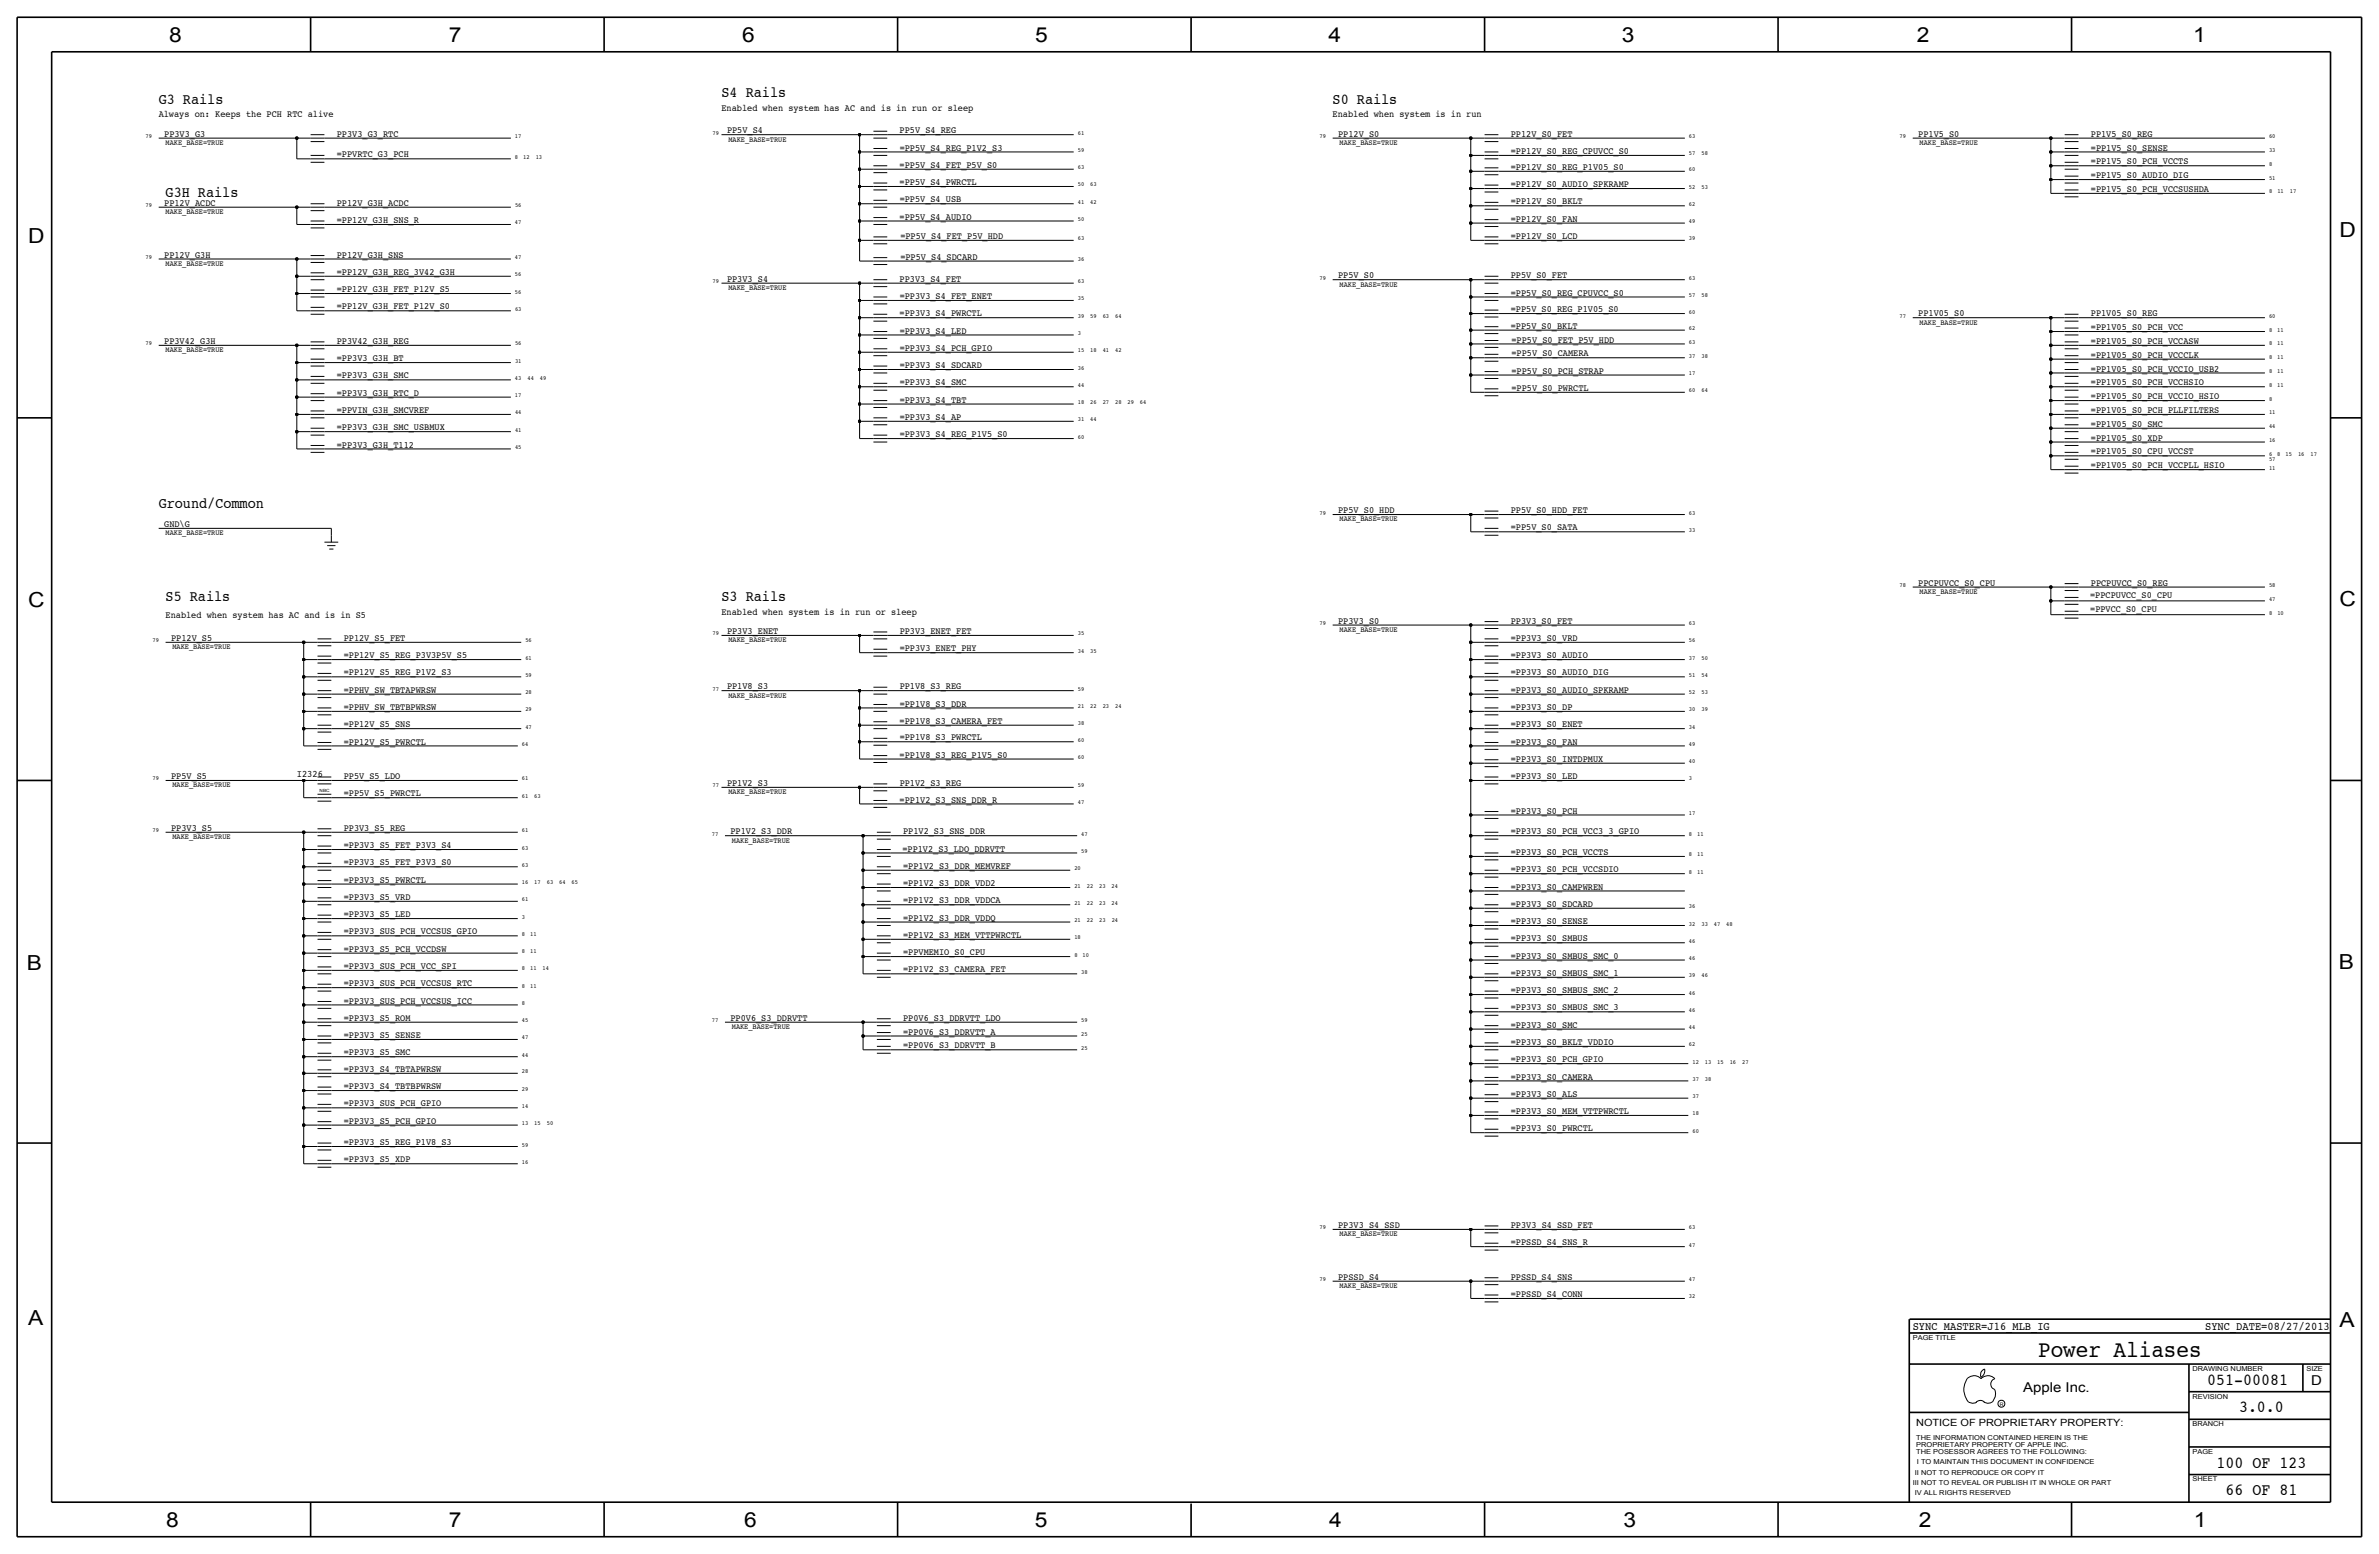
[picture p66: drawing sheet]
<svg xmlns="http://www.w3.org/2000/svg" width="875mm" height="572mm" viewBox="0 0 875 572" stroke-linecap="round" stroke-linejoin="round" font-family="sans-serif">
<defs><g id="words">
<text font-size="8.6" x="749.7" y="499.1">Power Aliases</text>
<g font-size="7.6">
<text x="62.2" y="15.5">8</text>
<text x="165" y="15.5">7</text>
<text x="273" y="15.5">6</text>
<text x="380.7" y="15.5">5</text>
<text x="488.6" y="15.5">4</text>
<text x="596.6" y="15.5">3</text>
<text x="705.1" y="15.5">2</text>
<text x="806.7" y="15.5">1</text>
<text x="10.4" y="89.4">D</text>
<text x="860.5" y="87.1">D</text>
<text x="10.4" y="223.3">C</text>
<text x="860.5" y="222.8">C</text>
<text x="9.8" y="356.6">B</text>
<text x="860.2" y="356.4">B</text>
<text x="10.4" y="487.4">A</text>
<text x="860.5" y="488.2">A</text>
<text x="61.2" y="561.6">8</text>
<text x="165" y="561.6">7</text>
<text x="273.8" y="561.6">6</text>
<text x="380.7" y="561.6">5</text>
<text x="488.9" y="561.6">4</text>
<text x="597.1" y="561.6">3</text>
<text x="705.8" y="561.6">2</text>
<text x="806.9" y="561.6">1</text>
</g>
<g font-size="6.2">
<text x="811.9" y="509.3">051-00081</text>
<text x="823.6" y="519.4">3.0.0</text>
<text x="815.3" y="539.7">100 OF 123</text>
<text x="818.6" y="549.9">66 OF 81</text>
</g>
<g font-size="5.6">
<text x="265.4" y="35.6">S4 Rails</text>
<text x="58.4" y="38.1">G3 Rails</text>
<text x="490.2" y="38.1">S0 Rails</text>
<text x="60.9" y="72.4">G3H Rails</text>
<text x="58.4" y="186.7">Ground/Common</text>
<text x="60.9" y="221">S5 Rails</text>
<text x="265.4" y="221">S3 Rails</text>
</g>
<g font-size="5">
<text x="850.1" y="509.3">D</text>
<text x="744.2" y="511.8">Apple Inc.</text>
</g>
<g font-size="4.3">
<text x="703.5" y="488.9">SYNC_MASTER=J16_MLB_IG</text>
<text x="811.1" y="488.9">SYNC_DATE=08/27/2013</text>
</g>
<text font-size="3.7" x="704.8" y="524.5">NOTICE OF PROPRIETARY PROPERTY:</text>
<text font-size="3.6" x="109.2" y="285.8">I2326</text>
<g font-size="3.5">
<text x="265.4" y="40.6">Enabled when system has AC and is in run or sleep</text>
<text x="58.4" y="43.2">Always on: Keeps the PCH RTC alive</text>
<text x="490.2" y="43.2">Enabled when system is in run</text>
<text x="60.4" y="50.3">PP3V3_G3</text>
<text x="123.9" y="50.3">PP3V3_G3_RTC</text>
<text x="267.4" y="49">PP5V_S4</text>
<text x="330.9" y="49">PP5V_S4_REG</text>
<text x="492.2" y="50.3">PP12V_S0</text>
<text x="555.7" y="50.3">PP12V_S0_FET</text>
<text x="705.6" y="50.3">PP1V5_S0</text>
<text x="769.1" y="50.3">PP1V5_S0_REG</text>
<text x="123.9" y="57.9">=PPVRTC_G3_PCH</text>
<text x="330.9" y="55.4">=PP5V_S4_REG_P1V2_S3</text>
<text x="555.7" y="56.6">=PP12V_S0_REG_CPUVCC_S0</text>
<text x="769.1" y="55.4">=PP1V5_S0_SENSE</text>
<text x="330.9" y="61.7">=PP5V_S4_FET_P5V_S0</text>
<text x="555.7" y="62.5">=PP12V_S0_REG_P1V05_S0</text>
<text x="769.1" y="65.5">=PP1V5_S0_AUDIO_DIG</text>
<text x="769.1" y="60.4">=PP1V5_S0_PCH_VCCTS</text>
<text x="330.9" y="68.1">=PP5V_S4_PWRCTL</text>
<text x="555.7" y="68.8">=PP12V_S0_AUDIO_SPKRAMP</text>
<text x="769.1" y="70.6">=PP1V5_S0_PCH_VCCSUSHDA</text>
<text x="60.4" y="75.7">PP12V_ACDC</text>
<text x="123.9" y="75.7">PP12V_G3H_ACDC</text>
<text x="330.9" y="74.4">=PP5V_S4_USB</text>
<text x="555.7" y="75.2">=PP12V_S0_BKLT</text>
<text x="123.9" y="82">=PP12V_G3H_SNS_R</text>
<text x="330.9" y="80.8">=PP5V_S4_AUDIO</text>
<text x="555.7" y="81.5">=PP12V_S0_FAN</text>
<text x="331.2" y="87.9">=PP5V_S4_FET_P5V_HDD</text>
<text x="555.7" y="87.9">=PP12V_S0_LCD</text>
<text x="60.4" y="94.7">PP12V_G3H</text>
<text x="123.9" y="94.7">PP12V_G3H_SNS</text>
<text x="331.2" y="95.5">=PP5V_S4_SDCARD</text>
<text x="123.9" y="101.1">=PP12V_G3H_REG_3V42_G3H</text>
<text x="123.9" y="107.4">=PP12V_G3H_FET_P12V_S5</text>
<text x="267.4" y="103.6">PP3V3_S4</text>
<text x="330.9" y="103.6">PP3V3_S4_FET</text>
<text x="492.2" y="102.4">PP5V_S0</text>
<text x="555.7" y="102.4">PP5V_S0_FET</text>
<text x="123.9" y="113.8">=PP12V_G3H_FET_P12V_S0</text>
<text x="330.9" y="110">=PP3V3_S4_FET_ENET</text>
<text x="555.7" y="108.7">=PP5V_S0_REG_CPUVCC_S0</text>
<text x="330.9" y="116.3">=PP3V3_S4_PWRCTL</text>
<text x="555.7" y="114.8">=PP5V_S0_REG_P1V05_S0</text>
<text x="705.6" y="116.3">PP1V05_S0</text>
<text x="769.1" y="116.3">PP1V05_S0_REG</text>
<text x="330.9" y="122.7">=PP3V3_S4_LED</text>
<text x="555.7" y="120.9">=PP5V_S0_BKLT</text>
<text x="556" y="126">=PP5V_S0_FET_P5V_HDD</text>
<text x="769.1" y="121.4">=PP1V05_S0_PCH_VCC</text>
<text x="60.4" y="126.5">PP3V42_G3H</text>
<text x="123.9" y="126.5">PP3V42_G3H_REG</text>
<text x="330.9" y="129">=PP3V3_S4_PCH_GPIO</text>
<text x="556" y="131.1">=PP5V_S0_CAMERA</text>
<text x="769.1" y="131.6">=PP1V05_S0_PCH_VCCCLK</text>
<text x="769.1" y="126.5">=PP1V05_S0_PCH_VCCASW</text>
<text x="123.9" y="132.8">=PP3V3_G3H_BT</text>
<text x="330.9" y="135.4">=PP3V3_S4_SDCARD</text>
<text x="556" y="137.4">=PP5V_S0_PCH_STRAP</text>
<text x="769.1" y="136.6">=PP1V05_S0_PCH_VCCIO_USB2</text>
<text x="123.9" y="139.2">=PP3V3_G3H_SMC</text>
<text x="330.9" y="141.7">=PP3V3_S4_SMC</text>
<text x="556" y="143.8">=PP5V_S0_PWRCTL</text>
<text x="769.1" y="141.7">=PP1V05_S0_PCH_VCCHSIO</text>
<text x="123.9" y="145.5">=PP3V3_G3H_RTC_D</text>
<text x="330.9" y="148.1">=PP3V3_S4_TBT</text>
<text x="769.1" y="146.8">=PP1V05_S0_PCH_VCCIO_HSIO</text>
<text x="123.9" y="151.9">=PPVIN_G3H_SMCVREF</text>
<text x="330.9" y="154.4">=PP3V3_S4_AP</text>
<text x="769.1" y="151.9">=PP1V05_S0_PCH_PLLFILTERS</text>
<text x="123.9" y="158.2">=PP3V3_G3H_SMC_USBMUX</text>
<text x="330.9" y="160.8">=PP3V3_S4_REG_P1V5_S0</text>
<text x="769.1" y="157">=PP1V05_S0_SMC</text>
<text x="123.9" y="164.6">=PP3V3_G3H_T112</text>
<text x="769.1" y="167.1">=PP1V05_S0_CPU_VCCST</text>
<text x="769.1" y="162.1">=PP1V05_S0_XDP</text>
<text x="769.1" y="172.2">=PP1V05_S0_PCH_VCCPLL_HSIO</text>
<text x="492.2" y="188.7">PP5V_S0_HDD</text>
<text x="555.7" y="188.7">PP5V_S0_HDD_FET</text>
<text x="60.4" y="193.8">GND\G</text>
<text x="555.7" y="195.1">=PP5V_S0_SATA</text>
<text x="705.6" y="215.4">PPCPUVCC_S0_CPU</text>
<text x="769.1" y="215.4">PPCPUVCC_S0_REG</text>
<text x="768.8" y="220">=PPCPUVCC_S0_CPU</text>
<text x="60.9" y="227.3">Enabled when system has AC and is in S5</text>
<text x="265.4" y="226.1">Enabled when system is in run or sleep</text>
<text x="768.8" y="225">=PPVCC_S0_CPU</text>
<text x="267.4" y="233.2">PP3V3_ENET</text>
<text x="330.9" y="233.2">PP3V3_ENET_FET</text>
<text x="492.2" y="229.4">PP3V3_S0</text>
<text x="555.7" y="229.4">PP3V3_S0_FET</text>
<text x="62.9" y="235.7">PP12V_S5</text>
<text x="126.4" y="235.7">PP12V_S5_FET</text>
<text x="330.9" y="239.5">=PP3V3_ENET_PHY</text>
<text x="555.7" y="235.7">=PP3V3_S0_VRD</text>
<text x="126.4" y="242.1">=PP12V_S5_REG_P3V3P5V_S5</text>
<text x="555.7" y="242.1">=PP3V3_S0_AUDIO</text>
<text x="126.4" y="248.4">=PP12V_S5_REG_P1V2_S3</text>
<text x="555.7" y="248.4">=PP3V3_S0_AUDIO_DIG</text>
<text x="126.4" y="254.8">=PPHV_SW_TBTAPWRSW</text>
<text x="267.4" y="253.5">PP1V8_S3</text>
<text x="330.9" y="253.5">PP1V8_S3_REG</text>
<text x="555.7" y="254.8">=PP3V3_S0_AUDIO_SPKRAMP</text>
<text x="126.4" y="261.1">=PPHV_SW_TBTBPWRSW</text>
<text x="330.9" y="259.8">=PP1V8_S3_DDR</text>
<text x="555.7" y="261.1">=PP3V3_S0_DP</text>
<text x="126.4" y="267.5">=PP12V_S5_SNS</text>
<text x="330.9" y="266.2">=PP1V8_S3_CAMERA_FET</text>
<text x="555.7" y="267.5">=PP3V3_S0_ENET</text>
<text x="126.4" y="273.8">=PP12V_S5_PWRCTL</text>
<text x="330.9" y="272.3">=PP1V8_S3_PWRCTL</text>
<text x="555.7" y="273.8">=PP3V3_S0_FAN</text>
<text x="330.9" y="278.6">=PP1V8_S3_REG_P1V5_S0</text>
<text x="555.7" y="280.2">=PP3V3_S0_INTDPMUX</text>
<text x="62.9" y="286.5">PP5V_S5</text>
<text x="126.4" y="286.5">PP5V_S5_LDO</text>
<text x="555.7" y="286.5">=PP3V3_S0_LED</text>
<text x="126.4" y="292.9">=PP5V_S5_PWRCTL</text>
<text x="267.4" y="289.1">PP1V2_S3</text>
<text x="330.9" y="289.1">PP1V2_S3_REG</text>
<text x="330.9" y="295.1">=PP1V2_S3_SNS_DDR_R</text>
<text x="555.7" y="299.2">=PP3V3_S0_PCH</text>
<text x="62.9" y="305.6">PP3V3_S5</text>
<text x="126.4" y="305.6">PP3V3_S5_REG</text>
<text x="126.4" y="311.9">=PP3V3_S5_FET_P3V3_S4</text>
<text x="268.7" y="306.8">PP1V2_S3_DDR</text>
<text x="332.2" y="306.8">PP1V2_S3_SNS_DDR</text>
<text x="555.7" y="306.8">=PP3V3_S0_PCH_VCC3_3_GPIO</text>
<text x="331.9" y="313.2">=PP1V2_S3_LDO_DDRVTT</text>
<text x="555.7" y="314.5">=PP3V3_S0_PCH_VCCTS</text>
<text x="126.4" y="318.3">=PP3V3_S5_FET_P3V3_S0</text>
<text x="332.2" y="319.5">=PP1V2_S3_DDR_MEMVREF</text>
<text x="555.7" y="320.8">=PP3V3_S0_PCH_VCCSDIO</text>
<text x="126.4" y="324.6">=PP3V3_S5_PWRCTL</text>
<text x="332.2" y="325.9">=PP1V2_S3_DDR_VDD2</text>
<text x="555.7" y="327.2">=PP3V3_S0_CAMPWREN</text>
<text x="126.4" y="331">=PP3V3_S5_VRD</text>
<text x="332.2" y="332.2">=PP1V2_S3_DDR_VDDCA</text>
<text x="555.7" y="333.5">=PP3V3_S0_SDCARD</text>
<text x="126.4" y="337.3">=PP3V3_S5_LED</text>
<text x="332.2" y="338.6">=PP1V2_S3_DDR_VDDQ</text>
<text x="555.7" y="339.9">=PP3V3_S0_SENSE</text>
<text x="126.4" y="343.7">=PP3V3_SUS_PCH_VCCSUS_GPIO</text>
<text x="332.2" y="344.9">=PP1V2_S3_MEM_VTTPWRCTL</text>
<text x="555.7" y="346.2">=PP3V3_S0_SMBUS</text>
<text x="126.4" y="350">=PP3V3_S5_PCH_VCCDSW</text>
<text x="332.2" y="351.3">=PPVMEMIO_S0_CPU</text>
<text x="555.7" y="352.6">=PP3V3_S0_SMBUS_SMC_0</text>
<text x="126.4" y="356.4">=PP3V3_SUS_PCH_VCC_SPI</text>
<text x="332.2" y="357.6">=PP1V2_S3_CAMERA_FET</text>
<text x="555.7" y="358.9">=PP3V3_S0_SMBUS_SMC_1</text>
<text x="126.4" y="362.7">=PP3V3_SUS_PCH_VCCSUS_RTC</text>
<text x="555.7" y="365.3">=PP3V3_S0_SMBUS_SMC_2</text>
<text x="126.4" y="369">=PP3V3_SUS_PCH_VCCSUS_ICC</text>
<text x="555.7" y="371.6">=PP3V3_S0_SMBUS_SMC_3</text>
<text x="126.4" y="375.4">=PP3V3_S5_ROM</text>
<text x="268.7" y="375.4">PP0V6_S3_DDRVTT</text>
<text x="332.2" y="375.4">PP0V6_S3_DDRVTT_LDO</text>
<text x="555.7" y="377.9">=PP3V3_S0_SMC</text>
<text x="126.4" y="381.8">=PP3V3_S5_SENSE</text>
<text x="332.2" y="380.5">=PP0V6_S3_DDRVTT_A</text>
<text x="126.4" y="388.1">=PP3V3_S5_SMC</text>
<text x="332.2" y="385.6">=PP0V6_S3_DDRVTT_B</text>
<text x="555.7" y="384.3">=PP3V3_S0_BKLT_VDDIO</text>
<text x="126.4" y="394.2">=PP3V3_S4_TBTAPWRSW</text>
<text x="555.7" y="390.6">=PP3V3_S0_PCH_GPIO</text>
<text x="126.4" y="400.6">=PP3V3_S4_TBTBPWRSW</text>
<text x="555.7" y="397">=PP3V3_S0_CAMERA</text>
<text x="126.4" y="406.9">=PP3V3_SUS_PCH_GPIO</text>
<text x="555.7" y="403.4">=PP3V3_S0_ALS</text>
<text x="126.4" y="413.2">=PP3V3_S5_PCH_GPIO</text>
<text x="555.7" y="409.7">=PP3V3_S0_MEM_VTTPWRCTL</text>
<text x="555.7" y="416.1">=PP3V3_S0_PWRCTL</text>
<text x="126.4" y="421.1">=PP3V3_S5_REG_P1V8_S3</text>
<text x="126.4" y="427.5">=PP3V3_S5_XDP</text>
<text x="492.2" y="451.6">PP3V3_S4_SSD</text>
<text x="555.7" y="451.6">PP3V3_S4_SSD_FET</text>
<text x="555.7" y="458">=PPSSD_S4_SNS_R</text>
<text x="492.2" y="470.7">PPSSD_S4</text>
<text x="555.7" y="470.7">PPSSD_S4_SNS</text>
<text x="555.7" y="477">=PPSSD_S4_CONN</text>
</g>
<g font-size="2.9">
<text x="60.9" y="53.3">MAKE_BASE=TRUE</text>
<text x="267.9" y="52.1">MAKE_BASE=TRUE</text>
<text x="492.7" y="53.3">MAKE_BASE=TRUE</text>
<text x="706.1" y="53.3">MAKE_BASE=TRUE</text>
<text x="60.9" y="78.7">MAKE_BASE=TRUE</text>
<text x="60.9" y="97.8">MAKE_BASE=TRUE</text>
<text x="267.9" y="106.7">MAKE_BASE=TRUE</text>
<text x="492.7" y="105.4">MAKE_BASE=TRUE</text>
<text x="706.1" y="119.4">MAKE_BASE=TRUE</text>
<text x="60.9" y="129.5">MAKE_BASE=TRUE</text>
<text x="492.7" y="191.8">MAKE_BASE=TRUE</text>
<text x="60.9" y="196.9">MAKE_BASE=TRUE</text>
<text x="706.1" y="218.4">MAKE_BASE=TRUE</text>
<text x="492.7" y="232.4">MAKE_BASE=TRUE</text>
<text x="63.4" y="238.8">MAKE_BASE=TRUE</text>
<text x="267.9" y="236.2">MAKE_BASE=TRUE</text>
<text x="267.9" y="256.5">MAKE_BASE=TRUE</text>
<text x="63.4" y="289.6">MAKE_BASE=TRUE</text>
<text x="267.9" y="292.1">MAKE_BASE=TRUE</text>
<text x="63.4" y="308.6">MAKE_BASE=TRUE</text>
<text x="269.2" y="309.9">MAKE_BASE=TRUE</text>
<text x="269.2" y="378.5">MAKE_BASE=TRUE</text>
<text x="492.7" y="454.7">MAKE_BASE=TRUE</text>
<text x="492.7" y="473.7">MAKE_BASE=TRUE</text>
</g>
<g font-size="2.5">
<text x="703.5" y="492.8">PAGE TITLE</text>
<text x="806.4" y="504.2">DRAWING NUMBER</text>
<text x="848.3" y="504.2">SIZE</text>
<text x="806.4" y="514.4">REVISION</text>
<text x="806.4" y="524.5">BRANCH</text>
<text x="704.8" y="532.1">PROPRIETARY PROPERTY OF APPLE INC.</text>
<text x="704.8" y="529.6">THE INFORMATION CONTAINED HEREIN IS THE</text>
<text x="704.8" y="534.7">THE POSESSOR AGREES TO THE FOLLOWING:</text>
<text x="705.1" y="538.5">I TO MAINTAIN THIS DOCUMENT IN CONFIDENCE</text>
<text x="806.4" y="534.7">PAGE</text>
<text x="704.3" y="542.3">II NOT TO REPRODUCE OR COPY IT</text>
<text x="806.4" y="544.8">SHEET</text>
<text x="703.5" y="546.1">III NOT TO REVEAL OR PUBLISH IT IN WHOLE OR PART</text>
<text x="704.3" y="549.9">IV ALL RIGHTS RESERVED</text>
</g>
<g font-size="2.3">
<text x="53.5" y="50.8">79</text>
<text x="189.4" y="50.8">17</text>
<text x="262.1" y="49.5">79</text>
<text x="396.4" y="49.5">61</text>
<text x="485.3" y="50.8">79</text>
<text x="621.2" y="50.8">63</text>
<text x="698.7" y="50.8">79</text>
<text x="834.6" y="50.8">60</text>
<text x="189.4" y="58.4">8</text>
<text x="192.5" y="58.4">12</text>
<text x="197" y="58.4">13</text>
<text x="396.4" y="55.9">59</text>
<text x="621.2" y="57.2">57</text>
<text x="625.8" y="57.2">58</text>
<text x="834.6" y="55.9">33</text>
<text x="396.4" y="62.2">63</text>
<text x="621.2" y="63">60</text>
<text x="834.6" y="61">8</text>
<text x="396.4" y="68.6">50</text>
<text x="401" y="68.6">63</text>
<text x="621.2" y="69.3">52</text>
<text x="625.8" y="69.3">53</text>
<text x="834.6" y="66">51</text>
<text x="834.6" y="71.1">8</text>
<text x="837.6" y="71.1">11</text>
<text x="842.2" y="71.1">17</text>
<text x="53.5" y="76.2">79</text>
<text x="189.4" y="76.2">56</text>
<text x="396.4" y="74.9">41</text>
<text x="401" y="74.9">42</text>
<text x="621.2" y="75.7">62</text>
<text x="189.4" y="82.6">47</text>
<text x="396.4" y="81.3">50</text>
<text x="621.2" y="82">49</text>
<text x="396.4" y="88.4">63</text>
<text x="621.2" y="88.4">39</text>
<text x="53.5" y="95.2">79</text>
<text x="189.4" y="95.3">47</text>
<text x="189.4" y="101.6">56</text>
<text x="396.4" y="96">36</text>
<text x="189.4" y="108">56</text>
<text x="262.1" y="104.1">79</text>
<text x="396.4" y="104.1">63</text>
<text x="485.3" y="102.9">79</text>
<text x="621.2" y="102.9">63</text>
<text x="396.4" y="110.5">35</text>
<text x="621.2" y="109.2">57</text>
<text x="625.8" y="109.2">58</text>
<text x="189.4" y="114.3">63</text>
<text x="396.4" y="116.8">39</text>
<text x="401" y="116.8">59</text>
<text x="405.6" y="116.8">63</text>
<text x="410.1" y="116.8">64</text>
<text x="621.2" y="115.3">60</text>
<text x="698.7" y="116.8">77</text>
<text x="834.6" y="116.9">60</text>
<text x="396.4" y="123.2">3</text>
<text x="621.2" y="121.4">62</text>
<text x="834.6" y="121.9">8</text>
<text x="837.6" y="121.9">11</text>
<text x="53.5" y="127">79</text>
<text x="189.4" y="127">56</text>
<text x="396.4" y="129.5">15</text>
<text x="401" y="129.5">18</text>
<text x="405.6" y="129.5">41</text>
<text x="410.2" y="129.5">42</text>
<text x="621.2" y="131.6">37</text>
<text x="621.2" y="126.5">63</text>
<text x="625.8" y="131.6">38</text>
<text x="834.6" y="127">8</text>
<text x="837.6" y="127">11</text>
<text x="189.4" y="133.4">31</text>
<text x="396.4" y="135.9">36</text>
<text x="621.2" y="137.9">17</text>
<text x="834.6" y="132.1">8</text>
<text x="834.6" y="137.2">8</text>
<text x="837.6" y="132.1">11</text>
<text x="837.6" y="137.2">11</text>
<text x="189.4" y="139.7">43</text>
<text x="194" y="139.7">44</text>
<text x="198.6" y="139.7">49</text>
<text x="396.4" y="142.2">44</text>
<text x="834.6" y="142.2">8</text>
<text x="837.6" y="142.2">11</text>
<text x="189.4" y="146.1">17</text>
<text x="396.4" y="148.6">18</text>
<text x="401" y="148.6">26</text>
<text x="405.6" y="148.6">27</text>
<text x="410.2" y="148.6">28</text>
<text x="414.7" y="148.6">29</text>
<text x="419.3" y="148.6">64</text>
<text x="621.2" y="144.3">60</text>
<text x="625.8" y="144.3">64</text>
<text x="834.6" y="147.3">8</text>
<text x="189.4" y="152.4">44</text>
<text x="396.4" y="154.9">31</text>
<text x="401" y="154.9">44</text>
<text x="834.6" y="152.4">11</text>
<text x="189.4" y="158.8">41</text>
<text x="396.4" y="161.3">60</text>
<text x="834.6" y="157.5">44</text>
<text x="189.4" y="165.1">45</text>
<text x="834.6" y="167.6">6</text>
<text x="834.6" y="162.6">16</text>
<text x="837.6" y="167.6">8</text>
<text x="840.7" y="167.6">15</text>
<text x="845.3" y="167.6">16</text>
<text x="849.8" y="167.6">17</text>
<text x="834.6" y="169.5">57</text>
<text x="834.6" y="172.7">11</text>
<text x="485.3" y="189.2">79</text>
<text x="621.2" y="189.2">63</text>
<text x="621.2" y="195.6">33</text>
<text x="698.7" y="215.9">78</text>
<text x="834.6" y="215.9">58</text>
<text x="834.6" y="221">47</text>
<text x="834.6" y="226.1">8</text>
<text x="837.6" y="226.1">10</text>
<text x="262.1" y="233.7">79</text>
<text x="396.4" y="233.7">35</text>
<text x="485.3" y="229.9">79</text>
<text x="621.2" y="229.9">63</text>
<text x="56.1" y="236.2">79</text>
<text x="193.2" y="236.2">56</text>
<text x="621.2" y="236.2">56</text>
<text x="193.2" y="242.6">61</text>
<text x="396.4" y="240">34</text>
<text x="401" y="240">35</text>
<text x="621.2" y="242.6">37</text>
<text x="625.8" y="242.6">50</text>
<text x="193.2" y="248.9">59</text>
<text x="621.2" y="248.9">51</text>
<text x="625.8" y="248.9">54</text>
<text x="193.2" y="255.3">28</text>
<text x="262.1" y="254">77</text>
<text x="396.4" y="254">59</text>
<text x="621.2" y="255.3">52</text>
<text x="625.8" y="255.3">53</text>
<text x="193.2" y="261.6">29</text>
<text x="396.4" y="260.4">21</text>
<text x="401" y="260.4">22</text>
<text x="405.6" y="260.4">23</text>
<text x="410.2" y="260.4">24</text>
<text x="621.2" y="261.6">30</text>
<text x="625.8" y="261.6">39</text>
<text x="193.2" y="268">47</text>
<text x="396.4" y="266.7">38</text>
<text x="621.2" y="268">34</text>
<text x="192" y="274.3">64</text>
<text x="396.4" y="272.8">60</text>
<text x="621.2" y="274.3">49</text>
<text x="396.4" y="279.2">60</text>
<text x="621.2" y="280.7">40</text>
<text x="56.1" y="287">79</text>
<text x="192" y="287">61</text>
<text x="621.2" y="287">3</text>
<text x="192" y="293.4">61</text>
<text x="196.5" y="293.4">63</text>
<text x="262.1" y="289.6">77</text>
<text x="396.4" y="289.6">59</text>
<text x="396.4" y="295.7">47</text>
<text x="621.2" y="299.7">17</text>
<text x="56.1" y="306.1">79</text>
<text x="192" y="306.1">61</text>
<text x="261.8" y="307.3">77</text>
<text x="397.7" y="307.4">47</text>
<text x="621.2" y="307.3">8</text>
<text x="624.3" y="307.3">11</text>
<text x="192" y="312.4">63</text>
<text x="397.7" y="313.7">59</text>
<text x="621.2" y="315">8</text>
<text x="624.3" y="315">11</text>
<text x="192" y="318.8">63</text>
<text x="395.2" y="320">20</text>
<text x="621.2" y="321.3">8</text>
<text x="624.3" y="321.3">11</text>
<text x="192" y="325.1">16</text>
<text x="196.5" y="325.1">17</text>
<text x="201.1" y="325.1">63</text>
<text x="205.7" y="325.1">64</text>
<text x="210.2" y="325.1">65</text>
<text x="395.2" y="326.4">21</text>
<text x="399.7" y="326.4">22</text>
<text x="404.3" y="326.4">23</text>
<text x="408.9" y="326.4">24</text>
<text x="192" y="331.5">61</text>
<text x="395.2" y="332.8">21</text>
<text x="399.7" y="332.8">22</text>
<text x="404.3" y="332.8">23</text>
<text x="408.9" y="332.8">24</text>
<text x="621.2" y="334">36</text>
<text x="192" y="337.8">3</text>
<text x="395.2" y="339.1">21</text>
<text x="399.7" y="339.1">22</text>
<text x="404.3" y="339.1">23</text>
<text x="408.9" y="339.1">24</text>
<text x="621.2" y="340.4">32</text>
<text x="625.8" y="340.4">33</text>
<text x="630.4" y="340.4">47</text>
<text x="634.9" y="340.4">48</text>
<text x="192" y="344.2">8</text>
<text x="195" y="344.2">11</text>
<text x="395.2" y="345.4">18</text>
<text x="621.2" y="346.7">46</text>
<text x="192" y="350.5">8</text>
<text x="195" y="350.5">11</text>
<text x="395.2" y="351.8">8</text>
<text x="398.2" y="351.8">10</text>
<text x="621.2" y="353.1">46</text>
<text x="192" y="356.9">8</text>
<text x="195" y="356.9">11</text>
<text x="199.6" y="356.9">14</text>
<text x="397.7" y="358.1">38</text>
<text x="621.2" y="359.4">39</text>
<text x="625.8" y="359.4">46</text>
<text x="192" y="363.2">8</text>
<text x="195" y="363.2">11</text>
<text x="621.2" y="365.8">46</text>
<text x="192" y="369.6">8</text>
<text x="192" y="375.9">45</text>
<text x="261.8" y="375.9">77</text>
<text x="397.7" y="375.9">59</text>
<text x="621.2" y="372.1">46</text>
<text x="192" y="382.3">47</text>
<text x="397.7" y="381">25</text>
<text x="621.2" y="378.5">44</text>
<text x="192" y="388.6">44</text>
<text x="397.7" y="386.1">25</text>
<text x="621.2" y="384.8">62</text>
<text x="192" y="394.7">28</text>
<text x="622.5" y="391.2">12</text>
<text x="627.1" y="391.2">13</text>
<text x="631.6" y="391.2">15</text>
<text x="636.2" y="391.2">16</text>
<text x="640.8" y="391.2">27</text>
<text x="192" y="401.1">29</text>
<text x="622.5" y="397.5">37</text>
<text x="627.1" y="397.5">38</text>
<text x="192" y="407.4">14</text>
<text x="622.5" y="403.9">37</text>
<text x="192" y="413.8">13</text>
<text x="196.5" y="413.8">15</text>
<text x="201.1" y="413.8">50</text>
<text x="622.5" y="410.2">18</text>
<text x="622.5" y="416.6">60</text>
<text x="192" y="421.7">59</text>
<text x="192" y="428">16</text>
<text x="485.3" y="452.1">79</text>
<text x="621.2" y="452.1">63</text>
<text x="621.2" y="458.5">47</text>
<text x="485.3" y="471.2">79</text>
<text x="621.2" y="471.2">47</text>
<text x="621.2" y="477.5">32</text>
</g>
<text font-size="1.8" x="735.5" y="516.9">R</text>
<text font-size="1.6" x="117.6" y="291.3">NBC</text>
</g></defs>
<g fill="none" stroke="#000" stroke-width=".37">
<path d="M58.4 50.8h50.8zM109.2 50.8h5zM109.2 50.8v7.6zM109.2 58.4h5zM114.2 59.7h5.1zM114.2 58.4h5.1zM114.2 57.2h5.1zM114.2 52.1h5.1zM114.2 50.8h5.1zM114.2 49.5h5.1zM119.3 58.4h68.6zM119.3 50.8h68.6z"/>
<path d="M265.4 49.5h50.8zM316.2 49.5v6.4zM316.2 55.9h5.1zM316.2 55.9v6.3zM316.2 49.5h5.1zM321.3 50.8h5zM321.3 49.5h5zM321.3 48.3h5zM321.3 57.2h5zM321.3 55.9h5zM321.3 54.6h5zM326.3 49.5h68.6z"/>
<path d="M326.3 55.9h68.6zM490.2 50.8h50.8zM541 50.8h5zM541 50.8v6.4zM541 57.2h5zM541 57.2v5.8zM546 52.1h5.1zM546 50.8h5.1zM546 49.5h5.1zM546 58.4h5.1zM546 57.2h5.1zM546 55.9h5.1z"/>
<path d="M551.1 57.2h68.6zM551.1 50.8h68.6zM703.5 50.8h50.8zM754.3 50.8h5.1zM754.3 55.9h5.1zM754.3 50.8v5.1zM754.3 55.9v5.1zM759.4 59.7h5.1zM759.4 57.2h5.1zM759.4 55.9h5.1zM759.4 54.6h5.1zM759.4 52.1h5.1z"/>
<path d="M759.4 50.8h5.1zM759.4 49.5h5.1zM764.5 55.9h68.6zM764.5 50.8h68.6zM58.4 76.2h50.8zM109.2 76.2h5zM109.2 76.2v6.4zM114.2 77.5h5.1zM114.2 76.2h5.1zM114.2 74.9h5.1zM119.3 76.2h68.6zM316.2 62.2v6.4z"/>
<path d="M316.2 68.6h5.1zM316.2 68.6v6.3zM316.2 74.9h5.1zM316.2 74.9v6.4zM316.2 62.2h5.1zM321.3 69.9h5zM321.3 68.6h5zM321.3 67.3h5zM321.3 76.2h5zM321.3 74.9h5zM321.3 73.7h5zM321.3 63.5h5z"/>
<path d="M321.3 62.2h5zM321.3 61h5zM326.3 74.9h68.6zM326.3 62.2h68.6zM326.3 68.6h68.6zM541 69.3h5zM541 75.7h5zM541 63h5zM541 63v6.3zM541 69.3v6.4zM541 75.7v6.3zM546 77h5.1z"/>
<path d="M546 75.7h5.1zM546 74.4h5.1zM546 70.6h5.1zM546 69.3h5.1zM546 68.1h5.1zM546 64.3h5.1zM546 63h5.1zM546 61.7h5.1zM551.1 75.7h68.6zM551.1 69.3h68.6zM551.1 63h68.6zM754.3 61h5.1z"/>
<path d="M754.3 66h5.1zM754.3 71.1h5.1zM754.3 61v5zM754.3 66v5.1zM759.4 72.4h5.1zM759.4 71.1h5.1zM759.4 69.9h5.1zM759.4 67.3h5.1zM759.4 66h5.1zM759.4 64.8h5.1zM759.4 62.2h5.1zM759.4 61h5.1z"/>
<path d="M764.5 61h68.6zM764.5 66h68.6zM764.5 71.1h68.6zM58.4 95.3h50.8zM109.2 95.3h5zM109.2 82.6h5zM109.2 95.3v6.3zM114.2 96.5h5.1zM114.2 95.3h5.1zM114.2 94h5.1zM114.2 83.8h5.1zM114.2 82.6h5.1z"/>
<path d="M114.2 81.3h5.1zM119.3 95.3h68.6zM119.3 82.6h68.6zM316.2 81.3v7.1zM316.2 88.4v7.6zM316.2 81.3h5.1zM316.2 88.4h5.1zM316.2 96h5.1zM321.3 97.3h5zM321.3 96h5zM321.3 94.7h5zM321.3 89.7h5z"/>
<path d="M321.3 88.4h5zM321.3 87.1h5zM321.3 82.6h5zM321.3 81.3h5zM321.3 80h5zM326.3 96h68.6zM326.3 88.4h68.6zM326.3 81.3h68.6zM541 82h5zM541 88.4h5zM541 82v6.4zM546 83.3h5.1z"/>
<path d="M546 82h5.1zM546 80.8h5.1zM546 89.7h5.1zM546 88.4h5.1zM546 87.1h5.1zM551.1 82h68.6zM551.1 88.4h68.6zM109.2 101.6h5zM109.2 101.6v6.4zM109.2 108h5zM109.2 108v6.3zM109.2 114.3h5z"/>
<path d="M114.2 115.6h5.1zM114.2 114.3h5.1zM114.2 113h5.1zM114.2 109.2h5.1zM114.2 108h5.1zM114.2 106.7h5.1zM114.2 102.9h5.1zM114.2 101.6h5.1zM114.2 100.3h5.1zM119.3 108h68.6zM119.3 114.3h68.6zM119.3 101.6h68.6z"/>
<path d="M265.4 104.1h50.8zM316.2 104.1v6.4zM316.2 110.5h5.1zM316.2 110.5v6.3zM316.2 116.8v6.4zM316.2 104.1h5.1zM316.2 116.8h5.1zM321.3 118.1h5zM321.3 116.8h5zM321.3 115.6h5zM321.3 111.8h5zM321.3 110.5h5z"/>
<path d="M321.3 109.2h5zM321.3 105.4h5zM321.3 104.1h5zM321.3 102.9h5zM326.3 110.5h68.6zM326.3 104.1h68.6zM326.3 116.8h68.6zM490.2 102.9h50.8zM541 102.9h5zM541 102.9v6.3zM541 109.2h5zM541 109.2v6.1z"/>
<path d="M541 115.3h5zM541 115.3v6.1zM546 116.6h5.1zM546 115.3h5.1zM546 114h5.1zM546 110.5h5.1zM546 109.2h5.1zM546 108h5.1zM546 104.1h5.1zM546 102.9h5.1zM546 101.6h5.1zM551.1 102.9h68.6z"/>
<path d="M551.1 115.3h68.6zM551.1 109.2h68.6zM703.5 116.8h50.8zM754.3 116.8h5.1zM754.3 116.8v5.1zM759.4 118.1h5.1zM759.4 116.8h5.1zM759.4 115.6h5.1zM764.5 116.8h68.6zM58.4 127h50.8zM109.2 127h5zM109.2 127v6.4z"/>
<path d="M109.2 133.4h5zM109.2 133.4v6.3zM109.2 139.7h5zM109.2 139.7v6.4zM114.2 134.6h5.1zM114.2 133.4h5.1zM114.2 132.1h5.1zM114.2 139.7h5.1zM114.2 138.4h5.1zM114.2 128.3h5.1zM114.2 127h5.1zM114.2 125.7h5.1z"/>
<path d="M119.3 139.7h68.6zM119.3 127h68.6zM119.3 133.4h68.6zM316.2 123.2h5.1zM316.2 123.2v6.3zM316.2 129.5h5.1zM316.2 129.5v6.4zM316.2 135.9h5.1zM316.2 135.9v6.3zM321.3 137.2h5zM321.3 135.9h5zM321.3 134.6h5z"/>
<path d="M321.3 130.8h5zM321.3 129.5h5zM321.3 128.3h5zM321.3 124.5h5zM321.3 123.2h5zM321.3 121.9h5zM326.3 135.9h68.6zM326.3 123.2h68.6zM326.3 129.5h68.6zM541 121.4h5zM541 126.5h5zM541 131.6h5z"/>
<path d="M541 137.9h5zM541 121.4v5.1zM541 126.5v5.1zM541 131.6v6.3zM541 137.9v6.4zM546 139.2h5.1zM546 137.9h5.1zM546 136.7h5.1zM546 132.8h5.1zM546 131.6h5.1zM546 130.3h5.1zM546 127.8h5.1z"/>
<path d="M546 126.5h5.1zM546 125.2h5.1zM546 122.7h5.1zM546 121.4h5.1zM546 120.1h5.1zM551.1 121.4h68.6zM551.1 126.5h68.6zM551.1 131.6h68.6zM551.1 137.9h68.6zM754.3 132.1h5.1zM754.3 121.9h5.1zM754.3 121.9v5.1z"/>
<path d="M754.3 127h5.1zM754.3 127v5.1zM754.3 132.1v5.1zM754.3 137.2h5.1zM754.3 137.2v5zM759.4 138.4h5.1zM759.4 137.2h5.1zM759.4 135.9h5.1zM759.4 128.3h5.1zM759.4 127h5.1zM759.4 125.7h5.1zM759.4 133.4h5.1z"/>
<path d="M759.4 132.1h5.1zM759.4 130.8h5.1zM759.4 123.2h5.1zM759.4 121.9h5.1zM759.4 120.7h5.1zM764.5 137.2h68.6zM764.5 121.9h68.6zM764.5 127h68.6zM764.5 132.1h68.6zM109.2 146.1h5zM109.2 146.1v6.3zM109.2 152.4h5z"/>
<path d="M109.2 152.4v6.4zM109.2 158.8h5zM109.2 158.8v6.3zM114.2 158.8h5.1zM114.2 157.5h5.1zM114.2 153.7h5.1zM114.2 152.4h5.1zM114.2 151.1h5.1zM114.2 147.3h5.1zM114.2 146.1h5.1zM114.2 144.8h5.1zM114.2 141h5.1z"/>
<path d="M119.3 158.8h68.6zM119.3 146.1h68.6zM119.3 152.4h68.6zM316.2 142.2h5.1zM316.2 142.2v6.4zM316.2 148.6v6.3zM316.2 154.9v6.4zM316.2 148.6h5.1zM316.2 154.9h5.1zM321.3 156.2h5zM321.3 154.9h5zM321.3 153.7h5z"/>
<path d="M321.3 149.9h5zM321.3 148.6h5zM321.3 147.3h5zM321.3 143.5h5zM321.3 142.2h5zM321.3 141h5zM326.3 154.9h68.6zM326.3 148.6h68.6zM326.3 142.2h68.6zM541 144.3h5zM546 145.5h5.1zM546 144.3h5.1z"/>
<path d="M546 143h5.1zM551.1 144.3h68.6zM754.3 152.4h5.1zM754.3 157.5h5.1zM754.3 142.2h5.1zM754.3 142.2v5.1zM754.3 147.3h5.1zM754.3 147.3v5.1zM754.3 152.4v5.1zM754.3 157.5v5.1zM759.4 148.6h5.1zM759.4 147.3h5.1z"/>
<path d="M759.4 146.1h5.1zM759.4 143.5h5.1zM759.4 142.2h5.1zM759.4 141h5.1zM759.4 153.7h5.1zM759.4 152.4h5.1zM759.4 151.1h5.1zM759.4 158.8h5.1zM759.4 157.5h5.1zM759.4 156.2h5.1zM764.5 142.2h68.6zM764.5 152.4h68.6z"/>
<path d="M764.5 157.5h68.6zM764.5 147.3h68.6zM109.2 165.1h5zM114.2 166.4h5.1zM114.2 165.1h5.1zM114.2 163.8h5.1zM114.2 160h5.1zM119.3 165.1h68.6zM316.2 161.3h5.1zM321.3 162.6h5zM321.3 161.3h5zM321.3 160h5z"/>
<path d="M326.3 161.3h68.6zM754.3 162.6h5.1zM754.3 162.6v5zM754.3 167.6h5.1zM754.3 167.6v5.1zM754.3 172.7h5.1zM759.4 174h5.1zM759.4 172.7h5.1zM759.4 171.5h5.1zM759.4 168.9h5.1zM759.4 167.6h5.1zM759.4 166.4h5.1z"/>
<path d="M759.4 163.8h5.1zM759.4 162.6h5.1zM759.4 161.3h5.1zM764.5 162.6h68.6zM764.5 172.7h68.6zM764.5 167.6h68.6zM58.4 194.3h63.5zM119.3 199.4h5.1zM121.9 194.3v2.6zM121.9 196.9v2.5zM490.2 189.2h50.8zM541 189.2h5z"/>
<path d="M541 195.6h5zM541 189.2v6.4zM546 190.5h5.1zM546 189.2h5.1zM546 188h5.1zM546 196.9h5.1zM546 195.6h5.1zM546 194.3h5.1zM551.1 189.2h68.6zM551.1 195.6h68.6zM120.3 200.7h3.1zM121.1 201.9h1.5z"/>
<path d="M703.5 215.9h50.8zM754.3 215.9h5.1zM754.3 215.9v5.1zM759.4 219.7h5.1zM759.4 217.2h5.1zM759.4 215.9h5.1zM759.4 214.6h5.1zM764.5 215.9h68.6zM60.9 236.2h50.8zM111.7 236.2h5.1zM111.7 236.2v6.4zM116.8 237.5h5.1z"/>
<path d="M116.8 236.2h5.1zM116.8 235h5.1zM121.9 236.2h69.8zM265.4 233.7h50.8zM316.2 233.7v6.3zM316.2 233.7h5.1zM321.3 238.8h5zM321.3 235h5zM321.3 233.7h5zM321.3 232.4h5zM326.3 233.7h68.6zM490.2 229.9h50.8z"/>
<path d="M541 229.9h5zM541 229.9v6.3zM541 236.2h5zM541 236.2v6.4zM546 237.5h5.1zM546 236.2h5.1zM546 235h5.1zM546 231.1h5.1zM546 229.9h5.1zM546 228.6h5.1zM551.1 229.9h68.6zM551.1 236.2h68.6z"/>
<path d="M754.3 221h5.1zM754.3 226.1h5.1zM754.3 221v5.1zM759.4 227.3h5.1zM759.4 226.1h5.1zM759.4 224.8h5.1zM759.4 222.3h5.1zM759.4 221h5.1zM764.5 221h68.6zM764.5 226.1h68.6zM111.7 248.9h5.1zM111.7 255.3h5.1z"/>
<path d="M111.7 242.6h5.1zM111.7 242.6v6.3zM111.7 248.9v6.4zM111.7 255.3v6.3zM116.8 256.5h5.1zM116.8 255.3h5.1zM116.8 254h5.1zM116.8 250.2h5.1zM116.8 248.9h5.1zM116.8 247.7h5.1zM116.8 243.8h5.1zM116.8 242.6h5.1z"/>
<path d="M116.8 241.3h5.1zM121.9 242.6h69.8zM121.9 248.9h69.8zM121.9 255.3h69.8zM265.4 254h50.8zM316.2 254v6.4zM316.2 240h5.1zM316.2 254h5.1zM321.3 259.1h5zM321.3 255.3h5zM321.3 254h5zM321.3 252.7h5z"/>
<path d="M321.3 241.3h5zM321.3 240h5zM326.3 240h68.6zM326.3 254h68.6zM541 248.9h5zM541 255.3h5zM541 242.6h5zM541 242.6v6.3zM541 248.9v6.4zM541 255.3v6.3zM546 256.5h5.1zM546 255.3h5.1z"/>
<path d="M546 254h5.1zM546 250.2h5.1zM546 248.9h5.1zM546 247.7h5.1zM546 243.8h5.1zM546 242.6h5.1zM546 241.3h5.1zM551.1 255.3h68.6zM551.1 248.9h68.6zM551.1 242.6h68.6zM111.7 261.6h5.1zM111.7 268h5.1z"/>
<path d="M111.7 274.3h5.1zM111.7 261.6v6.4zM111.7 268v6.3zM116.8 275.6h5.1zM116.8 274.3h5.1zM116.8 273.1h5.1zM116.8 269.2h5.1zM116.8 268h5.1zM116.8 266.7h5.1zM116.8 262.9h5.1zM116.8 261.6h5.1zM116.8 260.4h5.1z"/>
<path d="M121.9 274.3h68.5zM121.9 268h69.8zM121.9 261.6h69.8zM316.2 260.4h5.1zM316.2 260.4v6.3zM316.2 266.7v6.1zM316.2 272.8v6.3zM316.2 266.7h5.1zM316.2 272.8h5.1zM316.2 279.1h5.1zM321.3 279.1h5zM321.3 277.9h5z"/>
<path d="M321.3 274.1h5zM321.3 272.8h5zM321.3 271.5h5zM321.3 268h5zM321.3 266.7h5zM321.3 265.4h5zM321.3 261.6h5zM321.3 260.4h5zM326.3 260.4h68.6zM326.3 272.8h68.6zM326.3 266.7h68.6zM326.3 279.1h68.6z"/>
<path d="M541 261.6h5zM541 261.6v6.4zM541 268h5zM541 268v6.3zM541 274.3h5zM541 274.3v6.4zM546 269.2h5.1zM546 268h5.1zM546 266.7h5.1zM546 262.9h5.1zM546 261.6h5.1zM546 260.4h5.1z"/>
<path d="M546 279.4h5.1zM546 275.6h5.1zM546 274.3h5.1zM546 273.1h5.1zM551.1 274.3h68.6zM551.1 261.6h68.6zM551.1 268h68.6zM60.9 287h50.8zM111.7 287h5.1zM111.7 293.4h5.1zM111.7 287v6.4zM116.8 293.4h5.1z"/>
<path d="M116.8 292.1h5.1zM116.8 294.6h5.1zM116.8 288.3h5.1zM116.8 287h5.1zM116.8 285.8h5.1zM121.9 293.4h68.5zM121.9 287h68.5zM265.4 289.6h50.8zM316.2 289.6v6.1zM316.2 289.6h5.1zM316.2 295.7h5.1zM321.3 280.4h5z"/>
<path d="M321.3 296.9h5zM321.3 295.7h5zM321.3 294.4h5zM321.3 290.8h5zM321.3 289.6h5zM321.3 288.3h5zM326.3 295.7h68.6zM326.3 289.6h68.6zM541 280.7h5zM541 280.7v6.3zM541 287h5zM541 287v12.7z"/>
<path d="M541 299.7h5zM541 299.7v7.6zM546 281.9h5.1zM546 280.7h5.1zM546 288.3h5.1zM546 287h5.1zM546 285.8h5.1zM546 299.7h5.1zM546 298.5h5.1zM551.1 299.7h68.6zM551.1 287h68.6zM551.1 280.7h68.6z"/>
<path d="M60.9 306.1h50.8zM111.7 306.1h5.1zM111.7 318.8h5.1zM111.7 306.1v6.3zM111.7 312.4h5.1zM111.7 312.4v6.4zM111.7 318.8v6.3zM116.8 318.8h5.1zM116.8 317.5h5.1zM116.8 313.7h5.1zM116.8 312.4h5.1zM116.8 311.2h5.1z"/>
<path d="M116.8 307.3h5.1zM116.8 306.1h5.1zM116.8 304.8h5.1zM121.9 318.8h68.5zM121.9 312.4h68.5zM121.9 306.1h68.5zM266.6 307.3h50.8zM317.4 307.3h5.1zM317.4 307.3v6.4zM317.4 313.7h5.1zM317.4 313.7v6.3zM322.5 315h5.1z"/>
<path d="M322.5 313.7h5.1zM322.5 312.4h5.1zM322.5 318.8h5.1zM322.5 308.6h5.1zM322.5 307.3h5.1zM322.5 306.1h5.1zM327.6 307.3h68.6zM327.6 313.7h68.6zM541 307.3h5zM541 307.3v7.7zM541 315h5zM541 315v6.3z"/>
<path d="M546 316.2h5.1zM546 315h5.1zM546 313.7h5.1zM546 308.6h5.1zM546 307.3h5.1zM546 306.1h5.1zM546 301h5.1zM551.1 307.3h68.6zM551.1 315h68.6zM111.7 337.8h5.1zM111.7 325.1h5.1zM111.7 325.1v6.4z"/>
<path d="M111.7 331.5h5.1zM111.7 331.5v6.3zM111.7 337.8v6.4zM116.8 339.1h5.1zM116.8 337.8h5.1zM116.8 336.6h5.1zM116.8 332.7h5.1zM116.8 331.5h5.1zM116.8 330.2h5.1zM116.8 326.4h5.1zM116.8 325.1h5.1zM116.8 323.9h5.1z"/>
<path d="M116.8 320h5.1zM121.9 325.1h68.5zM121.9 331.5h68.5zM121.9 337.8h68.5zM317.4 320h5.1zM317.4 320v6.4zM317.4 326.4h5.1zM317.4 326.4v6.3zM317.4 332.7h5.1zM317.4 332.7v6.4zM317.4 339.1h5.1zM317.4 339.1v6.3z"/>
<path d="M322.5 339.1h5.1zM322.5 337.8h5.1zM322.5 334h5.1zM322.5 332.7h5.1zM322.5 331.5h5.1zM322.5 327.7h5.1zM322.5 326.4h5.1zM322.5 325.1h5.1zM322.5 321.3h5.1zM322.5 320h5.1zM327.6 320h66zM327.6 332.7h66z"/>
<path d="M327.6 326.4h66zM327.6 339.1h66zM541 321.3h5zM541 321.3v6.4zM541 327.7h5zM541 327.7v6.3zM541 334h5zM541 334v6.4zM546 322.6h5.1zM546 321.3h5.1zM546 320h5.1zM546 328.9h5.1z"/>
<path d="M546 327.7h5.1zM546 326.4h5.1zM546 335.3h5.1zM546 334h5.1zM546 332.7h5.1zM546 339.1h5.1zM551.1 321.3h68.6zM551.1 327.7h68.6zM551.1 334h68.6zM111.7 344.2h5.1zM111.7 344.2v6.3zM111.7 350.5h5.1z"/>
<path d="M111.7 350.5v6.4zM111.7 356.9h5.1zM111.7 356.9v6.3zM116.8 358.1h5.1zM116.8 356.9h5.1zM116.8 355.6h5.1zM116.8 351.8h5.1zM116.8 350.5h5.1zM116.8 349.2h5.1zM116.8 345.4h5.1zM116.8 344.2h5.1zM116.8 342.9h5.1z"/>
<path d="M121.9 356.9h68.5zM121.9 350.5h68.5zM121.9 344.2h68.5zM317.4 358.1h5.1zM317.4 345.4h5.1zM317.4 345.4v6.4zM317.4 351.8h5.1zM317.4 351.8v6.3zM322.5 359.4h5.1zM322.5 358.1h5.1zM322.5 356.9h5.1zM322.5 353.1h5.1z"/>
<path d="M322.5 351.8h5.1zM322.5 350.5h5.1zM322.5 346.7h5.1zM322.5 345.4h5.1zM322.5 344.2h5.1zM322.5 340.4h5.1zM327.6 345.4h66zM327.6 351.8h66zM327.6 358.1h68.6zM541 340.4h5zM541 340.4v6.3zM541 346.7h5z"/>
<path d="M541 346.7v6.4zM541 353.1h5zM541 353.1v6.3zM541 359.4h5zM541 359.4v6.4zM546 359.4h5.1zM546 358.1h5.1zM546 354.3h5.1zM546 353.1h5.1zM546 351.8h5.1zM546 348h5.1zM546 346.7h5.1z"/>
<path d="M546 345.4h5.1zM546 341.6h5.1zM546 340.4h5.1zM551.1 346.7h68.6zM551.1 353.1h68.6zM551.1 359.4h68.6zM551.1 340.4h68.6zM111.7 363.2h5.1zM111.7 363.2v6.4zM111.7 369.6h5.1zM111.7 369.6v6.3zM111.7 375.9h5.1z"/>
<path d="M111.7 375.9v6.4zM116.8 370.8h5.1zM116.8 369.6h5.1zM116.8 368.3h5.1zM116.8 364.5h5.1zM116.8 363.2h5.1zM116.8 362h5.1zM116.8 377.2h5.1zM116.8 375.9h5.1zM116.8 374.6h5.1zM121.9 375.9h68.5zM121.9 363.2h68.5z"/>
<path d="M121.9 369.6h68.5zM266.6 375.9h50.8zM317.4 375.9h5.1zM317.4 375.9v5.1zM322.5 379.7h5.1zM322.5 377.2h5.1zM322.5 375.9h5.1zM322.5 374.6h5.1zM327.6 375.9h68.6zM541 372.1h5zM541 365.8h5zM541 365.8v6.3z"/>
<path d="M541 372.1v6.4zM541 378.5h5zM541 378.5v6.3zM546 367h5.1zM546 365.8h5.1zM546 364.5h5.1zM546 379.7h5.1zM546 378.5h5.1zM546 377.2h5.1zM546 373.4h5.1zM546 372.1h5.1zM546 370.8h5.1z"/>
<path d="M546 360.7h5.1zM551.1 378.5h68.6zM551.1 365.8h68.6zM551.1 372.1h68.6zM111.7 382.3h5.1zM111.7 382.3v6.3zM111.7 388.6h5.1zM111.7 388.6v6.1zM111.7 394.7h5.1zM111.7 394.7v6.4zM116.8 399.8h5.1zM116.8 396h5.1z"/>
<path d="M116.8 394.7h5.1zM116.8 393.4h5.1zM116.8 389.9h5.1zM116.8 388.6h5.1zM116.8 387.4h5.1zM116.8 383.5h5.1zM116.8 382.3h5.1zM116.8 381h5.1zM121.9 382.3h68.5zM121.9 394.7h68.5zM121.9 388.6h68.5zM317.4 386.1h5.1z"/>
<path d="M317.4 381h5.1zM317.4 381v5.1zM322.5 387.4h5.1zM322.5 386.1h5.1zM322.5 384.8h5.1zM322.5 382.3h5.1zM322.5 381h5.1zM327.6 381h68.6zM327.6 386.1h68.6zM541 384.8h5zM541 384.8v6.4zM541 391.2h5z"/>
<path d="M541 391.2v6.3zM541 397.5h5zM541 397.5v6.4zM546 398.8h5.1zM546 397.5h5.1zM546 396.2h5.1zM546 392.4h5.1zM546 391.2h5.1zM546 389.9h5.1zM546 386.1h5.1zM546 384.8h5.1zM546 383.5h5.1z"/>
<path d="M551.1 397.5h69.9zM551.1 391.2h69.9zM551.1 384.8h68.6zM111.7 401.1h5.1zM111.7 407.4h5.1zM111.7 413.8h5.1zM111.7 401.1v6.3zM111.7 407.4v6.4zM111.7 413.8v7.8zM116.8 408.7h5.1zM116.8 407.4h5.1zM116.8 406.1h5.1z"/>
<path d="M116.8 415h5.1zM116.8 413.8h5.1zM116.8 412.5h5.1zM116.8 402.3h5.1zM116.8 401.1h5.1zM121.9 407.4h68.5zM121.9 413.8h68.5zM121.9 401.1h68.5zM541 403.9h5zM541 403.9v6.3zM541 410.2h5zM541 410.2v6.4z"/>
<path d="M541 416.6h5zM546 417.8h5.1zM546 416.6h5.1zM546 415.3h5.1zM546 405.1h5.1zM546 403.9h5.1zM546 402.6h5.1zM546 411.5h5.1zM546 410.2h5.1zM546 408.9h5.1zM551.1 416.6h69.9zM551.1 403.9h69.9z"/>
<path d="M551.1 410.2h69.9zM111.7 421.6h5.1zM111.7 428h5.1zM111.7 421.6v6.4zM116.8 429.3h5.1zM116.8 428h5.1zM116.8 426.7h5.1zM116.8 422.9h5.1zM116.8 421.6h5.1zM116.8 420.4h5.1zM121.9 428h68.5zM121.9 421.6h68.5z"/>
<path d="M490.2 452.1h50.8zM541 452.1h5zM541 458.5h5zM541 452.1v6.4zM546 459.7h5.1zM546 458.5h5.1zM546 457.2h5.1zM546 453.4h5.1zM546 452.1h5.1zM546 450.9h5.1zM551.1 452.1h68.6zM551.1 458.5h68.6z"/>
<path d="M490.2 471.2h50.8zM541 471.2h5zM541 477.5h5zM541 471.2v6.3zM546 478.8h5.1zM546 477.5h5.1zM546 476.2h5.1zM546 472.4h5.1zM546 471.2h5.1zM546 469.9h5.1zM551.1 471.2h68.6zM551.1 477.5h68.6z"/>
<path d="M724.1 515.6l.5 .2a2.67 2.67 0 0 0 2.5-.2M726.8 515.7a2.09 2.09 0 0 1 3.1 0M728.6 506.5a2.69 2.69 0 0 0 1.3-3 2.26 2.26 0 0 0-1.3 3M729.7 515.6l.4 .2a2.67 2.67 0 0 0 2.6-.2M733.7 511.1a4.5 4.5 0 0 1-1 4.6M733.8 511a2.08 2.08 0 0 1-1.6-2 2.08 2.08 0 0 1 1.6-2 3.4 3.4 0 0 0-5.1 0 3.6 3.6 0 0 0-3.9-.8 3.6 3.6 0 0 0-2.3 3.3 7.1 7.1 0 0 0 1.6 6.2"/>
<circle cx="736.1" cy="516.2" r="1.28"/>
</g>
<g fill="none" stroke="#000" stroke-width=".6" stroke-linecap="butt">
<path d="M6.3 6.4v558.7zM6.3 6.4h862.3zM19 19.1h838.2zM19 19.1v533.4zM114.2 6.4v12.7zM222.2 6.4v12.7zM330.1 6.4v12.7zM438.1 6.4v12.7zM546 6.4v12.7zM654 6.4v12.7zM761.9 6.4v12.7zM857.2 19.1v533.4z"/>
<path d="M868.6 6.4v558.7zM6.3 153.7h12.7zM857.2 153.7h11.4zM6.3 287h12.7zM857.2 287h11.4zM6.3 420.4h12.7zM857.2 420.4h11.4zM702.3 490.2h154.9zM702.3 485.1v5.1zM702.3 490.2v62.3zM702.4 485.1h154.8zM702.3 501.6h154.9z"/>
<path d="M702.3 519.4h102.8zM805.1 501.6v50.8zM805.1 511.8h52.1zM847 501.6v10.2zM805.1 522h52.1zM805.1 532.1h52.1zM19 552.5h838.2zM114.2 552.4v12.7zM222.2 552.5v12.7zM330.1 552.5v12.7zM438.1 553v12.1zM546 552.5v12.7z"/>
<path d="M654 552.5v12.7zM761.9 552.5v12.7zM805.1 542.3h52.1zM6.3 565.1h862.3z"/>
</g>
<g fill="#000" stroke="#000" stroke-width=".37">
<circle cx="109.2" cy="50.8" r=".51"/>
<circle cx="316.2" cy="55.9" r=".51"/>
<circle cx="316.2" cy="49.5" r=".51"/>
<circle cx="541" cy="50.8" r=".51"/>
<circle cx="541" cy="57.2" r=".51"/>
<circle cx="754.3" cy="55.9" r=".51"/>
<circle cx="754.3" cy="50.8" r=".51"/>
<circle cx="109.2" cy="76.2" r=".51"/>
<circle cx="316.2" cy="62.2" r=".51"/>
<circle cx="316.2" cy="68.6" r=".51"/>
<circle cx="316.2" cy="74.9" r=".51"/>
<circle cx="541" cy="69.3" r=".51"/>
<circle cx="541" cy="75.7" r=".51"/>
<circle cx="541" cy="63" r=".51"/>
<circle cx="754.3" cy="61" r=".51"/>
<circle cx="754.3" cy="66" r=".51"/>
<circle cx="109.2" cy="95.3" r=".51"/>
<circle cx="316.2" cy="81.3" r=".51"/>
<circle cx="316.2" cy="88.4" r=".51"/>
<circle cx="541" cy="82" r=".51"/>
<circle cx="109.2" cy="108" r=".51"/>
<circle cx="109.2" cy="101.6" r=".51"/>
<circle cx="316.2" cy="116.8" r=".51"/>
<circle cx="316.2" cy="104.1" r=".51"/>
<circle cx="316.2" cy="110.5" r=".51"/>
<circle cx="541" cy="102.9" r=".51"/>
<circle cx="541" cy="109.2" r=".51"/>
<circle cx="541" cy="115.3" r=".51"/>
<circle cx="754.3" cy="116.8" r=".51"/>
<circle cx="109.2" cy="133.4" r=".51"/>
<circle cx="109.2" cy="139.7" r=".51"/>
<circle cx="109.2" cy="127" r=".51"/>
<circle cx="316.2" cy="129.5" r=".51"/>
<circle cx="316.2" cy="135.9" r=".51"/>
<circle cx="316.2" cy="123.2" r=".51"/>
<circle cx="541" cy="126.5" r=".51"/>
<circle cx="541" cy="121.4" r=".51"/>
<circle cx="541" cy="131.6" r=".51"/>
<circle cx="541" cy="137.9" r=".51"/>
<circle cx="754.3" cy="137.2" r=".51"/>
<circle cx="754.3" cy="121.9" r=".51"/>
<circle cx="754.3" cy="132.1" r=".51"/>
<circle cx="754.3" cy="127" r=".51"/>
<circle cx="109.2" cy="158.8" r=".51"/>
<circle cx="109.2" cy="146.1" r=".51"/>
<circle cx="109.2" cy="152.4" r=".51"/>
<circle cx="316.2" cy="142.2" r=".51"/>
<circle cx="316.2" cy="154.9" r=".51"/>
<circle cx="316.2" cy="148.6" r=".51"/>
<circle cx="754.3" cy="142.2" r=".51"/>
<circle cx="754.3" cy="147.3" r=".51"/>
<circle cx="754.3" cy="157.5" r=".51"/>
<circle cx="754.3" cy="152.4" r=".51"/>
<circle cx="754.3" cy="162.6" r=".51"/>
<circle cx="754.3" cy="167.6" r=".51"/>
<circle cx="541" cy="189.2" r=".51"/>
<circle cx="754.3" cy="215.9" r=".51"/>
<circle cx="111.7" cy="236.2" r=".51"/>
<circle cx="316.2" cy="233.7" r=".51"/>
<circle cx="541" cy="236.2" r=".51"/>
<circle cx="541" cy="229.9" r=".51"/>
<circle cx="754.3" cy="221" r=".51"/>
<circle cx="111.7" cy="242.6" r=".51"/>
<circle cx="111.7" cy="255.3" r=".51"/>
<circle cx="111.7" cy="248.9" r=".51"/>
<circle cx="316.2" cy="254" r=".51"/>
<circle cx="541" cy="255.3" r=".51"/>
<circle cx="541" cy="242.6" r=".51"/>
<circle cx="541" cy="248.9" r=".51"/>
<circle cx="111.7" cy="268" r=".51"/>
<circle cx="111.7" cy="261.6" r=".51"/>
<circle cx="316.2" cy="272.8" r=".51"/>
<circle cx="316.2" cy="266.7" r=".51"/>
<circle cx="316.2" cy="260.4" r=".51"/>
<circle cx="541" cy="274.3" r=".51"/>
<circle cx="541" cy="261.6" r=".51"/>
<circle cx="541" cy="268" r=".51"/>
<circle cx="111.7" cy="287" r=".51"/>
<circle cx="316.2" cy="289.6" r=".51"/>
<circle cx="541" cy="299.7" r=".51"/>
<circle cx="541" cy="287" r=".51"/>
<circle cx="541" cy="280.7" r=".51"/>
<circle cx="111.7" cy="318.8" r=".51"/>
<circle cx="111.7" cy="306.1" r=".51"/>
<circle cx="111.7" cy="312.4" r=".51"/>
<circle cx="317.4" cy="307.3" r=".51"/>
<circle cx="317.4" cy="313.7" r=".51"/>
<circle cx="541" cy="315" r=".51"/>
<circle cx="541" cy="307.3" r=".51"/>
<circle cx="111.7" cy="325.1" r=".51"/>
<circle cx="111.7" cy="337.8" r=".51"/>
<circle cx="111.7" cy="331.5" r=".51"/>
<circle cx="317.4" cy="326.4" r=".51"/>
<circle cx="317.4" cy="339.1" r=".51"/>
<circle cx="317.4" cy="320" r=".51"/>
<circle cx="317.4" cy="332.7" r=".51"/>
<circle cx="541" cy="321.3" r=".51"/>
<circle cx="541" cy="327.7" r=".51"/>
<circle cx="541" cy="334" r=".51"/>
<circle cx="111.7" cy="356.9" r=".51"/>
<circle cx="111.7" cy="350.5" r=".51"/>
<circle cx="111.7" cy="344.2" r=".51"/>
<circle cx="317.4" cy="351.8" r=".51"/>
<circle cx="317.4" cy="345.4" r=".51"/>
<circle cx="541" cy="353.1" r=".51"/>
<circle cx="541" cy="359.4" r=".51"/>
<circle cx="541" cy="340.4" r=".51"/>
<circle cx="541" cy="346.7" r=".51"/>
<circle cx="111.7" cy="369.6" r=".51"/>
<circle cx="111.7" cy="375.9" r=".51"/>
<circle cx="111.7" cy="363.2" r=".51"/>
<circle cx="317.4" cy="375.9" r=".51"/>
<circle cx="541" cy="372.1" r=".51"/>
<circle cx="541" cy="378.5" r=".51"/>
<circle cx="541" cy="365.8" r=".51"/>
<circle cx="111.7" cy="388.6" r=".51"/>
<circle cx="111.7" cy="394.7" r=".51"/>
<circle cx="111.7" cy="382.3" r=".51"/>
<circle cx="317.4" cy="381" r=".51"/>
<circle cx="541" cy="397.5" r=".51"/>
<circle cx="541" cy="391.2" r=".51"/>
<circle cx="541" cy="384.8" r=".51"/>
<circle cx="111.7" cy="413.8" r=".51"/>
<circle cx="111.7" cy="401.1" r=".51"/>
<circle cx="111.7" cy="407.4" r=".51"/>
<circle cx="541" cy="410.2" r=".51"/>
<circle cx="541" cy="403.9" r=".51"/>
<circle cx="111.7" cy="421.6" r=".51"/>
<circle cx="541" cy="452.1" r=".51"/>
<circle cx="541" cy="471.2" r=".51"/>
</g>
<use href="#words"/>
</svg>
